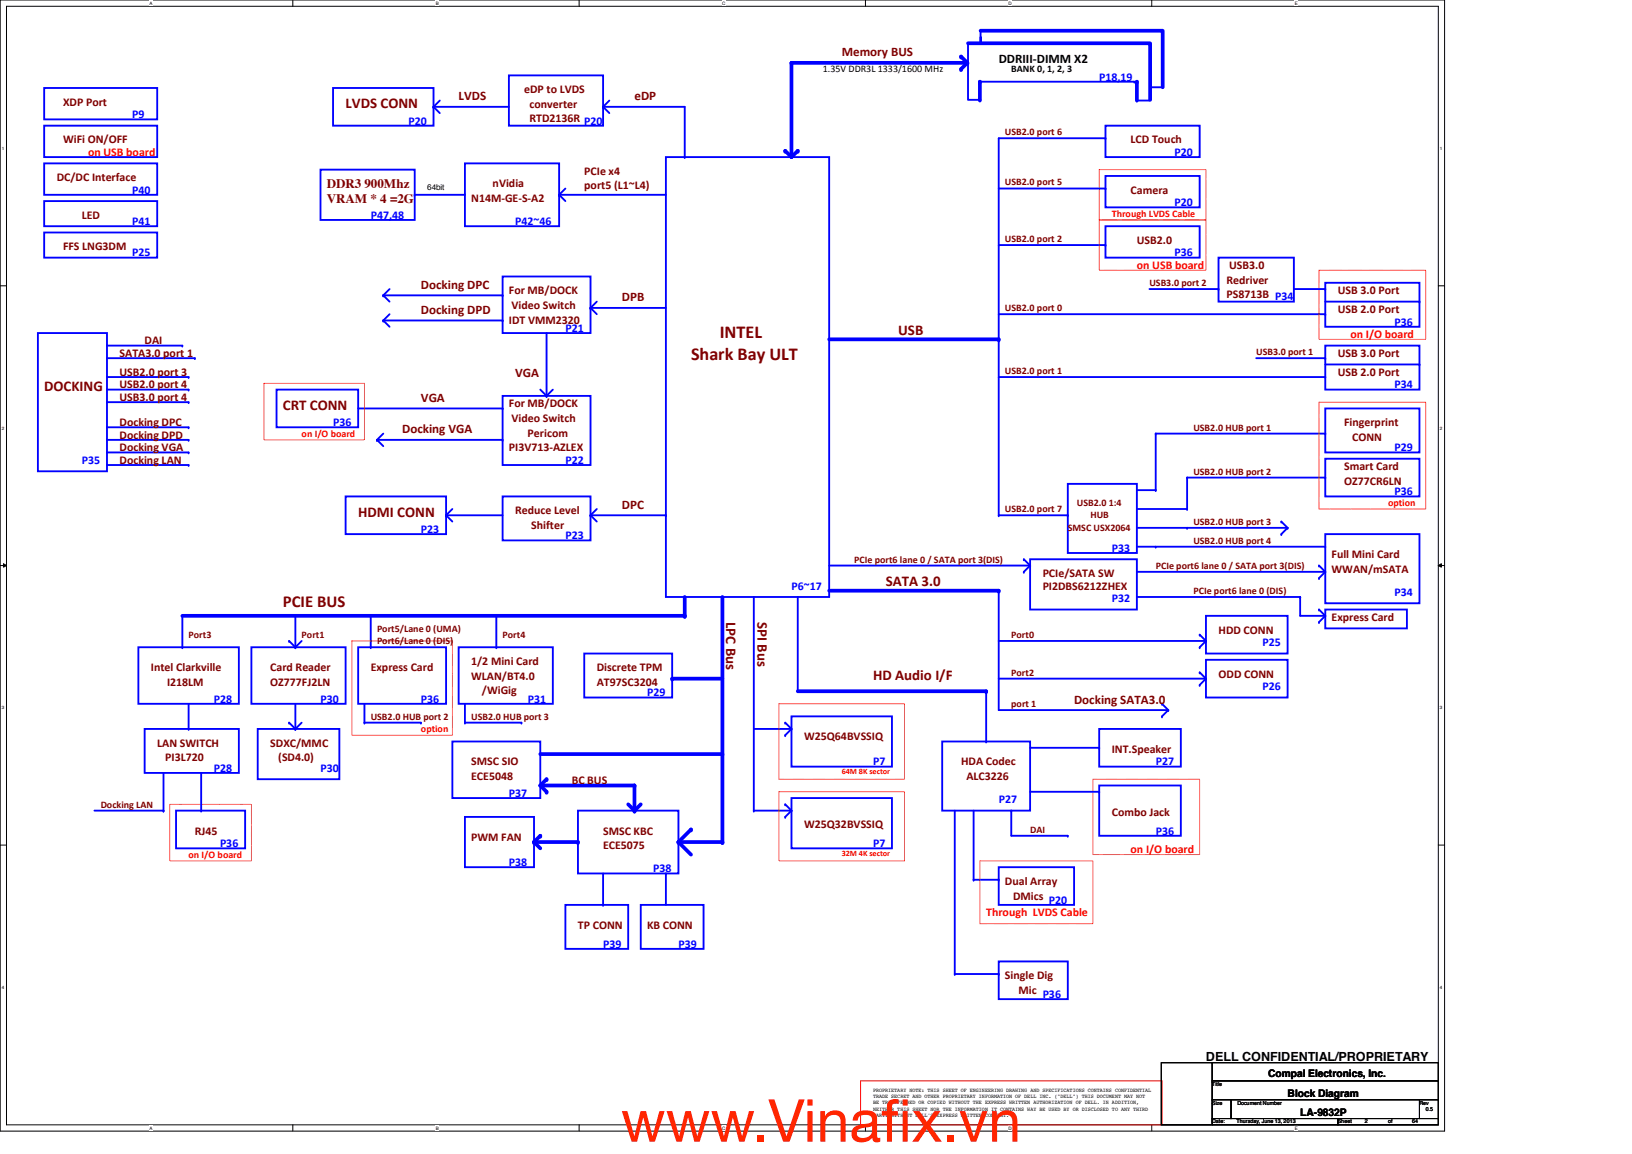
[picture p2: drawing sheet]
<svg xmlns="http://www.w3.org/2000/svg" width="297mm" height="210mm" viewBox="0 0 297 210" stroke-linecap="round" stroke-linejoin="round" font-family="sans-serif">
<defs><g id="words">
<g font-size="10.6" fill="#ff2600">
<text x="113" y="207.7">www.Vinaf</text>
<text x="160.4" y="207.7">ix.vn</text>
</g>
<g font-size="3.3" fill="#800000">
<text x="125.8" y="65.4">Shark Bay ULT</text>
<text x="131" y="61.4">INTEL</text>
</g>
<text font-size="3" fill="#800000" x="51.5" y="110.4">PCIE BUS</text>
<g font-size="2.7" fill="#800000">
<text x="62.9" y="19.7">LVDS CONN</text>
<text x="163.5" y="60.9">USB</text>
<text x="8" y="71.2">DOCKING</text>
<text x="51.5" y="74.6">CRT CONN</text>
<text x="65.2" y="94">HDMI CONN</text>
<text x="161.2" y="106.6">SATA 3.0</text>
<text x="132.2" y="113.2" transform="rotate(90 132.2 113.2)">LPC Bus</text>
<text x="137.9" y="113.2" transform="rotate(90 137.9 113.2)">SPI Bus</text>
<text x="158.9" y="123.7">HD Audio I/F</text>
</g>
<g font-size="2.4" fill="#800000">
<text x="153.2" y="10.2">Memory BUS</text>
<text x="83.5" y="18.2">LVDS</text>
<text x="115.5" y="18.2">eDP</text>
<text x="59.5" y="34.2">DDR3 900Mhz</text>
<text x="59.5" y="36.9">VRAM * 4 =2G</text>
<text x="76.6" y="52.5">Docking DPC</text>
<text x="76.6" y="57.1">Docking DPD</text>
<text x="113.2" y="54.8">DPB</text>
<text x="93.8" y="68.5">VGA</text>
<text x="76.6" y="73.1">VGA</text>
<text x="73.2" y="78.8">Docking VGA</text>
<text x="113.2" y="92.5">DPC</text>
<text x="195.5" y="128">Docking SATA3.0</text>
</g>
<text font-size="2.4" x="181.8" y="11.4">DDRIII-DIMM X2</text>
<text font-size="2.3" x="219.5" y="193">DELL CONFIDENTIAL/PROPRIETARY</text>
<g font-size="2.2" fill="#800000">
<text x="95.4" y="16.9">eDP to LVDS</text>
<text x="11.5" y="19.2">XDP Port</text>
<text x="96.4" y="19.6">converter</text>
<text x="96.4" y="22.3">RTD2136R P20</text>
<text x="11.5" y="26.1">WiFi ON/OFF</text>
<text x="205.8" y="26.1">LCD Touch</text>
<text x="10.3" y="32.9">DC/DC Interface</text>
<text x="89.7" y="34.1">nVidia</text>
<text x="106.3" y="31.8">PCIe x4</text>
<text x="106.3" y="34.5">port5 (L1~L4)</text>
<text x="205.8" y="35.2">Camera</text>
<text x="14.9" y="39.8">LED</text>
<text x="85.8" y="36.7">N14M-GE-S-A2</text>
<text x="11.5" y="45.5">FFS LNG3DM</text>
<text x="206.9" y="44.4">USB2.0</text>
<text x="92.6" y="53.5">For MB/DOCK</text>
<text x="223.2" y="51.6">Redriver</text>
<text x="223.7" y="48.9">USB3.0</text>
<text x="243.5" y="53.5">USB 3.0 Port</text>
<text x="92.6" y="58.8">IDT VMM2320</text>
<text x="93.1" y="56.2">Video Switch</text>
<text x="223.2" y="54.3">PS8713B P34</text>
<text x="243.5" y="56.9">USB 2.0 Port</text>
<text x="21.8" y="64.9">SATA3.0 port 1</text>
<text x="26.3" y="62.7">DAI</text>
<text x="243.5" y="64.9">USB 3.0 Port</text>
<text x="21.8" y="68.4">USB2.0 port 3</text>
<text x="21.8" y="70.7">USB2.0 port 4</text>
<text x="243.5" y="68.4">USB 2.0 Port</text>
<text x="21.8" y="77.5">Docking DPC</text>
<text x="21.8" y="72.9">USB3.0 port 4</text>
<text x="92.6" y="74.1">For MB/DOCK</text>
<text x="93.1" y="76.8">Video Switch</text>
<text x="244.6" y="77.5">Fingerprint</text>
<text x="21.8" y="79.8">Docking DPD</text>
<text x="21.8" y="82.1">Docking VGA</text>
<text x="92.6" y="82.1">PI3V713-AZLEX</text>
<text x="96" y="79.4">Pericom</text>
<text x="246.1" y="80.2">CONN</text>
<text x="21.8" y="84.4">Docking LAN</text>
<text x="244.6" y="85.5">Smart Card</text>
<text x="244.6" y="88.2">OZ77CR6LN</text>
<text x="93.8" y="93.5">Reduce Level</text>
<text x="96.7" y="96.2">Shifter</text>
<text x="242.4" y="101.5">Full Mini Card</text>
<text x="189.8" y="107.2">PI2DBS6212ZHEX</text>
<text x="189.8" y="104.9">PCIe/SATA SW</text>
<text x="242.4" y="104.2">WWAN/mSATA</text>
<text x="242.4" y="112.9">Express Card</text>
<text x="221.8" y="115.2">HDD CONN</text>
<text x="27.5" y="122.1">Intel Clarkville</text>
<text x="30.4" y="124.8">I218LM</text>
<text x="49.2" y="122.1">Card Reader</text>
<text x="49.2" y="124.8">OZ777FJ2LN</text>
<text x="67.5" y="122.1">Express Card</text>
<text x="85.8" y="120.9">1/2 Mini Card</text>
<text x="85.8" y="123.6">WLAN/BT4.0</text>
<text x="108.6" y="122.1">Discrete TPM</text>
<text x="108.6" y="124.8">AT97SC3204</text>
<text x="221.8" y="123.2">ODD CONN</text>
<text x="87.7" y="126.3">/WiGig</text>
<text x="28.6" y="135.8">LAN SWITCH</text>
<text x="49.2" y="135.8">SDXC/MMC</text>
<text x="146.3" y="134.7">W25Q64BVSSIQ</text>
<text x="202.4" y="136.9">INT.Speaker</text>
<text x="30.1" y="138.5">PI3L720</text>
<text x="50.7" y="138.5">(SD4.0)</text>
<text x="85.8" y="139.2">SMSC SIO</text>
<text x="85.8" y="141.9">ECE5048</text>
<text x="104.1" y="142.7">BC BUS</text>
<text x="174.9" y="139.2">HDA Codec</text>
<text x="175.9" y="141.9">ALC3226</text>
<text x="202.4" y="148.4">Combo Jack</text>
<text x="35.5" y="151.8">RJ45</text>
<text x="85.8" y="153">PWM FAN</text>
<text x="109.8" y="151.8">SMSC KBC</text>
<text x="109.8" y="154.5">ECE5075</text>
<text x="146.3" y="150.7">W25Q32BVSSIQ</text>
<text x="182.9" y="161">Dual Array</text>
<text x="184.4" y="163.6">DMics</text>
<text x="105.2" y="169">TP CONN</text>
<text x="117.8" y="169">KB CONN</text>
<text x="182.9" y="178.1">Single Dig</text>
<text x="185.4" y="180.8">Mic</text>
</g>
<g font-size="2.2" fill="#00f">
<text x="200.1" y="14.6">P18,19</text>
<text x="24" y="21.5">P9</text>
<text x="74.3" y="22.6">P20</text>
<text x="213.8" y="28.4">P20</text>
<text x="24" y="35.2">P40</text>
<text x="24" y="40.9">P41</text>
<text x="67.5" y="39.8">P47,48</text>
<text x="93.8" y="40.9">P42~46</text>
<text x="213.8" y="37.5">P20</text>
<text x="24" y="46.7">P25</text>
<text x="213.8" y="46.7">P36</text>
<text x="253.8" y="59.2">P36</text>
<text x="102.9" y="60.4">P21</text>
<text x="253.8" y="70.7">P34</text>
<text x="60.6" y="77.5">P36</text>
<text x="253.8" y="82.1">P29</text>
<text x="14.9" y="84.4">P35</text>
<text x="102.9" y="84.4">P22</text>
<text x="253.8" y="90.1">P36</text>
<text x="76.6" y="96.9">P23</text>
<text x="102.9" y="98.1">P23</text>
<text x="202.4" y="100.4">P33</text>
<text x="144.1" y="107.2">P6~17</text>
<text x="202.4" y="109.5">P32</text>
<text x="253.8" y="108.4">P34</text>
<text x="229.8" y="117.5">P25</text>
<text x="229.8" y="125.5">P26</text>
<text x="38.9" y="127.8">P28</text>
<text x="58.3" y="127.8">P30</text>
<text x="76.6" y="127.8">P36</text>
<text x="96.1" y="127.8">P31</text>
<text x="117.8" y="126.7">P29</text>
<text x="38.9" y="140.4">P28</text>
<text x="58.3" y="140.4">P30</text>
<text x="158.9" y="139.2">P7</text>
<text x="210.4" y="139.2">P27</text>
<text x="92.6" y="144.9">P37</text>
<text x="181.8" y="146.1">P27</text>
<text x="40" y="154.1">P36</text>
<text x="158.9" y="154.1">P7</text>
<text x="210.4" y="151.8">P36</text>
<text x="92.6" y="157.5">P38</text>
<text x="118.9" y="158.7">P38</text>
<text x="190.9" y="164.4">P20</text>
<text x="109.8" y="172.4">P39</text>
<text x="123.5" y="172.4">P39</text>
<text x="189.8" y="181.5">P36</text>
</g>
<g font-size="2.2" fill="#f00">
<text x="16" y="28.4">on USB board</text>
<text x="206.9" y="48.9">on USB board</text>
<text x="245.8" y="61.5">on I/O board</text>
<text x="205.8" y="155.2">on I/O board</text>
<text x="179.5" y="166.7">Through LVDS Cable</text>
</g>
<g font-size="1.9">
<text x="230.8" y="196">Compal Electronics, Inc.</text>
<text x="234.4" y="199.5">Block Diagram</text>
<text x="236.6" y="202.9">LA-9832P</text>
</g>
<g font-size="1.8">
<text x="149.8" y="13.2">1.35V DDR3L 1333/1600 MHz</text>
<text x="184.1" y="13.2">BANK 0, 1, 2, 3</text>
</g>
<g font-size="1.8" fill="#800000">
<text x="182.9" y="24.6">USB2.0 port 6</text>
<text x="182.9" y="33.7">USB2.0 port 5</text>
<text x="182.9" y="44">USB2.0 port 2</text>
<text x="209.2" y="52">USB3.0 port 2</text>
<text x="182.9" y="56.6">USB2.0 port 0</text>
<text x="228.6" y="64.6">USB3.0 port 1</text>
<text x="182.9" y="68">USB2.0 port 1</text>
<text x="217.2" y="78.3">USB2.0 HUB port 1</text>
<text x="217.2" y="86.3">USB2.0 HUB port 2</text>
<text x="182.9" y="93.2">USB2.0 port 7</text>
<text x="196" y="92">USB2.0 1:4</text>
<text x="198.5" y="94.3">HUB</text>
<text x="217.2" y="95.5">USB2.0 HUB port 3</text>
<text x="194.3" y="96.5">SMSC USX2064</text>
<text x="217.2" y="98.9">USB2.0 HUB port 4</text>
<text x="155.5" y="102.3">PCIe port6 lane 0 / SATA port 3(DIS)</text>
<text x="210.4" y="103.5">PCIe port6 lane 0 / SATA port 3(DIS)</text>
<text x="217.2" y="108">PCIe port6 lane 0 (DIS)</text>
<text x="34.3" y="116">Port3</text>
<text x="54.9" y="116">Port1</text>
<text x="68.6" y="114.9">Port5/Lane 0 (UMA)</text>
<text x="68.6" y="117.1">Port6/Lane 0 (DIS)</text>
<text x="91.5" y="116">Port4</text>
<text x="184.1" y="116">Port0</text>
<text x="184.1" y="122.9">Port2</text>
<text x="67.5" y="130.9">USB2.0 HUB port 2</text>
<text x="85.8" y="130.9">USB2.0 HUB port 3</text>
<text x="184.1" y="128.6">port 1</text>
<text x="18.3" y="146.9">Docking LAN</text>
<text x="187.5" y="151.5">DAI</text>
</g>
<g font-size="1.8" fill="#f00">
<text x="202.4" y="39.5">Through LVDS Cable</text>
<text x="54.9" y="79.5">on I/O board</text>
<text x="252.6" y="92">option</text>
<text x="76.6" y="133.2">option</text>
<text x="34.3" y="156">on I/O board</text>
</g>
<text font-size="1.5" x="77.8" y="34.5">64bit</text>
<g font-size="1.5" fill="#f00">
<text x="153.2" y="140.8">64M 8K sector</text>
<text x="153.2" y="155.7">32M 4K sector</text>
</g>
<g font-size="1">
<text x="220.6" y="197.5">Title</text>
<text x="158.9" y="198.6">PROPRIETARY NOTE: THIS SHEET OF ENGINEERING DRAWING AND SPECIFICATIONS CONTAINS CONFIDENTIAL</text>
<text x="158.9" y="199.7">TRADE SECRET AND OTHER PROPRIETARY INFORMATION OF DELL INC. (&quot;DELL&quot;) THIS DOCUMENT MAY NOT</text>
<text x="158.9" y="200.9">BE TRANSFERRED OR COPIED WITHOUT THE EXPRESS WRITTEN AUTHORIZATION OF DELL. IN ADDITION,</text>
<text x="158.9" y="202">NEITHER THIS SHEET NOR THE INFORMATION IT CONTAINS WAY BE USED BY OR DISCLOSED TO ANY THIRD</text>
<text x="158.9" y="203.2">PARTY WITHOUT DELL'S EXPRESS WRITTEN CONSENT.</text>
<text x="220.6" y="200.9">Size</text>
<text x="225.2" y="200.9">Document Number</text>
<text x="258.4" y="200.9">Rev</text>
<text x="259.5" y="202.1">0.5</text>
<text x="220.6" y="204.3">Date:</text>
<text x="225.1" y="204.2">Thursday, June 13, 2013</text>
<text x="243.5" y="204.3">Sheet</text>
<text x="248.4" y="204.2">2</text>
<text x="252.6" y="204.3">of</text>
<text x="257" y="204.2">64</text>
</g>
<g font-size=".8">
<text x="27.2" y=".9">A</text>
<text x="79.3" y=".9">B</text>
<text x="131.4" y=".9">C</text>
<text x="183.6" y=".9">D</text>
<text x="235.7" y=".9">E</text>
<text x=".3" y="27.3">1</text>
<text x="262.1" y="27.3">1</text>
<text x=".3" y="78.1">2</text>
<text x="262.1" y="78.1">2</text>
<text x=".3" y="129">3</text>
<text x="262.1" y="129">3</text>
<text x=".3" y="179.9">4</text>
<text x="262.1" y="179.9">4</text>
<text x="27.2" y="205.5">A</text>
<text x="79.3" y="205.5">B</text>
<text x="131.4" y="205.5">C</text>
<text x="183.6" y="205.5">D</text>
<text x="235.7" y="205.5">E</text>
</g>
</g></defs>
<path d="M0 0h262.9v205.7h-262.9zM1.2 1.1h260.6v203.5h-260.6z" fill="none" stroke="#000" stroke-width=".18"/>
<g fill="#fff">
<path d="M27.2 .1h.6v1h-.6z"/>
<path d="M27.2 204.7h.6v1h-.6z"/>
</g>
<path d="M53.3 0v1.1M53.3 204.6v1.1" fill="none" stroke="#000" stroke-width=".18"/>
<g fill="#fff">
<path d="M79.3 .1h.6v1h-.6z"/>
<path d="M79.3 204.7h.6v1h-.6z"/>
</g>
<path d="M105.4 0v1.1M105.4 204.6v1.1" fill="none" stroke="#000" stroke-width=".18"/>
<g fill="#fff">
<path d="M131.4 .1h.6v1h-.6z"/>
<path d="M131.4 204.7h.6v1h-.6z"/>
</g>
<path d="M157.5 0v1.1M157.5 204.6v1.1" fill="none" stroke="#000" stroke-width=".18"/>
<g fill="#fff">
<path d="M183.6 .1h.5v1h-.5z"/>
<path d="M183.6 204.7h.5v1h-.5z"/>
</g>
<path d="M209.6 0v1.1M209.6 204.6v1.1" fill="none" stroke="#000" stroke-width=".18"/>
<g fill="#fff">
<path d="M235.7 .1h.5v1h-.5z"/>
<path d="M235.7 204.7h.5v1h-.5z"/>
<path d="M.3 26.5h.5v1h-.5z"/>
<path d="M262.1 26.5h.4v1h-.4z"/>
<path d="M.3 77.4h.5v.9h-.5z"/>
<path d="M262.1 77.4h.4v.9h-.4z"/>
</g>
<path d="M0 52h1.2M261.8 52h1.1" fill="none" stroke="#000" stroke-width=".18"/>
<g fill="#fff">
<path d="M.3 128.3h.5v.9h-.5z"/>
<path d="M262.1 128.3h.4v.9h-.4z"/>
</g>
<path d="M0 102.9h1.2M.6 102.5l.6 .4-.6 .3zM261.8 102.9l.5-.4v.7zM261.8 102.9h1.1" fill="none" stroke="#000" stroke-width=".18"/>
<path d="M.6 102.5l.6 .4-.6 .3zM261.8 102.9l.5-.4v.7z" fill="#000"/>
<g fill="#fff">
<path d="M.3 179.1h.5v.9h-.5z"/>
<path d="M262.1 179.1h.4v.9h-.4z"/>
</g>
<path d="M0 153.7h1.2M261.8 153.7h1.1" fill="none" stroke="#000" stroke-width=".18"/>
<path d="M121.2 28.6h29.7v80h-29.7zM177.2 147.4v12.6M200.1 142.9h14.8v9.1h-14.8z" fill="none" stroke="#00f" stroke-width=".34"/>
<path d="M198.9 141.7h19.5v13.7h-19.5z" fill="none" stroke="#f00" stroke-width=".18"/>
<circle cx="177.2" cy="160" r=".17" fill="#00f"/>
<path d="M144.1 11.4h32" fill="none" stroke="#00f" stroke-width=".68"/>
<circle cx="176.1" cy="11.4" r=".34" fill="#00f"/>
<path d="M176.1 11.4l-1.2 1.2" fill="none" stroke="#00f" stroke-width=".68"/>
<circle cx="174.9" cy="12.6" r=".34" fill="#00f"/>
<path d="M174.9 10.3l1.2 1.1" fill="none" stroke="#00f" stroke-width=".68"/>
<circle cx="174.9" cy="10.3" r=".34" fill="#00f"/>
<path d="M219.5 112h14.9v6.9h-14.9zM219.5 120h14.9v6.9h-14.9zM181.8 157.7h13.7v6.9h-13.7zM177.2 160h4.6" fill="none" stroke="#00f" stroke-width=".34"/>
<circle cx="181.8" cy="160" r=".17" fill="#00f"/>
<path d="M178.3 156.6h20.6v11.4h-20.6z" fill="none" stroke="#f00" stroke-width=".18"/>
<path d="M187.5 136h12.6" fill="none" stroke="#00f" stroke-width=".34"/>
<circle cx="200.1" cy="136" r=".17" fill="#00f"/>
<path d="M179.5 125.7v9.2M200.1 132.6h14.8v6.8h-14.8z" fill="none" stroke="#00f" stroke-width=".34"/>
<circle cx="179.5" cy="134.9" r=".17" fill="#00f"/>
<path d="M171.5 134.9h16v12.5h-16zM184.1 147.4v4.6" fill="none" stroke="#00f" stroke-width=".34"/>
<circle cx="184.1" cy="147.4" r=".17" fill="#00f"/>
<path d="M184.1 152h10.2" fill="none" stroke="#00f" stroke-width=".34"/>
<circle cx="194.3" cy="152" r=".17" fill="#00f"/>
<path d="M178.5 5.6h33.1v10.3" fill="none" stroke="#00f" stroke-width=".68"/>
<path d="M176.2 7.9v10.3h2.3M178.5 5.6v2.3v-1.2M209.3 15.9h2.3" fill="none" stroke="#00f" stroke-width=".34"/>
<circle cx="209.3" cy="15.9" r=".17" fill="#00f"/>
<path d="M176.2 7.9h33.1v10.3" fill="none" stroke="#00f" stroke-width=".68"/>
<path d="M206.9 18.3h2.3" fill="none" stroke="#00f" stroke-width=".34"/>
<circle cx="206.9" cy="18.3" r=".17" fill="#00f"/>
<path d="M178.3 14.9h28.2" fill="none" stroke="#00f" stroke-width=".34"/>
<circle cx="206.5" cy="14.9" r=".17" fill="#00f"/>
<path d="M150.9 61.7h30.9" fill="none" stroke="#00f" stroke-width=".68"/>
<circle cx="181.8" cy="61.7" r=".34" fill="#00f"/>
<path d="M178.3 14.9v3.4" fill="none" stroke="#00f" stroke-width=".68"/>
<circle cx="178.3" cy="14.9" r=".34" fill="#00f"/>
<path d="M206.9 14.9v3.4" fill="none" stroke="#00f" stroke-width=".68"/>
<circle cx="206.9" cy="14.9" r=".34" fill="#00f"/>
<path d="M150.9 107.4h30.9" fill="none" stroke="#00f" stroke-width=".68"/>
<circle cx="181.8" cy="107.4" r=".34" fill="#00f"/>
<path d="M181.8 116.6h37.7" fill="none" stroke="#00f" stroke-width=".34"/>
<circle cx="219.5" cy="116.6" r=".17" fill="#00f"/>
<path d="M181.8 107.4v21.8" fill="none" stroke="#00f" stroke-width=".34"/>
<circle cx="181.8" cy="107.4" r=".17" fill="#00f"/>
<path d="M145.2 125.7h34.3" fill="none" stroke="#00f" stroke-width=".68"/>
<circle cx="179.5" cy="125.7" r=".34" fill="#00f"/>
<path d="M187.5 144h12.6" fill="none" stroke="#00f" stroke-width=".34"/>
<circle cx="200.1" cy="144" r=".17" fill="#00f"/>
<path d="M142.9 146.3l1.2 1.1M144.1 145.2h18.2v9.1h-18.2z" fill="none" stroke="#00f" stroke-width=".34"/>
<circle cx="142.9" cy="146.3" r=".17" fill="#00f"/>
<path d="M144.1 147.4l-1.2 1.2" fill="none" stroke="#00f" stroke-width=".34"/>
<circle cx="142.9" cy="148.6" r=".17" fill="#00f"/>
<path d="M137.2 147.4h6.9" fill="none" stroke="#00f" stroke-width=".34"/>
<circle cx="144.1" cy="147.4" r=".17" fill="#00f"/>
<path d="M137.2 108.6v38.8" fill="none" stroke="#00f" stroke-width=".34"/>
<circle cx="137.2" cy="147.4" r=".17" fill="#00f"/>
<path d="M200.1 30.9h19.4v9.1h-19.4zM141.8 144h22.8v12.6h-22.8zM156.6 196.6h54.9v8h-54.9z" fill="none" stroke="#f00" stroke-width=".18"/>
<path d="M181.8 25.1v68.6M201.2 32h17.2v5.7h-17.2z" fill="none" stroke="#00f" stroke-width=".34"/>
<circle cx="181.8" cy="93.7" r=".17" fill="#00f"/>
<path d="M209.2 52.6h12.6M241.2 51.4h17.2v8h-17.2z" fill="none" stroke="#00f" stroke-width=".34"/>
<circle cx="221.8" cy="52.6" r=".17" fill="#00f"/>
<path d="M241.2 66.3h17.2" fill="none" stroke="#00f" stroke-width=".34"/>
<circle cx="258.4" cy="66.3" r=".17" fill="#00f"/>
<path d="M228.6 65.2h12.6M241.2 62.9h17.2v8h-17.2z" fill="none" stroke="#00f" stroke-width=".34"/>
<circle cx="241.2" cy="65.2" r=".17" fill="#00f"/>
<path d="M241.2 54.9h17.2" fill="none" stroke="#00f" stroke-width=".34"/>
<circle cx="258.4" cy="54.9" r=".17" fill="#00f"/>
<path d="M144.1 11.4v17.2" fill="none" stroke="#00f" stroke-width=".68"/>
<circle cx="144.1" cy="11.4" r=".34" fill="#00f"/>
<path d="M142.9 27.4l1.2 1.2" fill="none" stroke="#00f" stroke-width=".68"/>
<circle cx="142.9" cy="27.4" r=".34" fill="#00f"/>
<path d="M145.2 27.4l-1.1 1.2" fill="none" stroke="#00f" stroke-width=".68"/>
<circle cx="145.2" cy="27.4" r=".34" fill="#00f"/>
<path d="M97.2 153.2h8" fill="none" stroke="#00f" stroke-width=".68"/>
<circle cx="105.2" cy="153.2" r=".34" fill="#00f"/>
<path d="M98.3 152l-1.1 1.2" fill="none" stroke="#00f" stroke-width=".68"/>
<circle cx="98.3" cy="152" r=".34" fill="#00f"/>
<path d="M97.2 153.2l1.1 1.1" fill="none" stroke="#00f" stroke-width=".68"/>
<circle cx="97.2" cy="153.2" r=".34" fill="#00f"/>
<path d="M121.2 158.9v5.7" fill="none" stroke="#00f" stroke-width=".34"/>
<circle cx="121.2" cy="158.9" r=".17" fill="#00f"/>
<path d="M82.3 134.9h16v10.3h-16z" fill="none" stroke="#00f" stroke-width=".34"/>
<path d="M115.5 142.9v4.5M123.5 153.2h8" fill="none" stroke="#00f" stroke-width=".68"/>
<circle cx="131.5" cy="153.2" r=".34" fill="#00f"/>
<path d="M123.5 153.2l2.3 2.2" fill="none" stroke="#00f" stroke-width=".68"/>
<circle cx="123.5" cy="153.2" r=".34" fill="#00f"/>
<path d="M125.8 150.9l-2.3 2.3" fill="none" stroke="#00f" stroke-width=".68"/>
<circle cx="125.8" cy="150.9" r=".34" fill="#00f"/>
<path d="M84.6 148.6h12.6v9.1h-12.6z" fill="none" stroke="#00f" stroke-width=".34"/>
<path d="M98.3 137.2h33.2" fill="none" stroke="#00f" stroke-width=".68"/>
<circle cx="131.5" cy="137.2" r=".34" fill="#00f"/>
<path d="M109.8 158.9v5.7" fill="none" stroke="#00f" stroke-width=".34"/>
<circle cx="109.8" cy="164.6" r=".17" fill="#00f"/>
<path d="M106.3 118.9h16v8h-16zM105.2 147.4h18.3v11.5h-18.3z" fill="none" stroke="#00f" stroke-width=".34"/>
<path d="M122.3 123.4h9.2" fill="none" stroke="#00f" stroke-width=".68"/>
<circle cx="122.3" cy="123.4" r=".34" fill="#00f"/>
<path d="M131.5 108.6v44.6" fill="none" stroke="#00f" stroke-width=".68"/>
<circle cx="131.5" cy="153.2" r=".34" fill="#00f"/>
<path d="M102.9 164.6h11.4v8h-11.4zM116.6 164.6h11.5v8h-11.5z" fill="none" stroke="#00f" stroke-width=".34"/>
<path d="M124.6 108.6v3.4" fill="none" stroke="#00f" stroke-width=".68"/>
<circle cx="124.6" cy="112" r=".34" fill="#00f"/>
<path d="M114.3 146.3l1.2 1.1" fill="none" stroke="#00f" stroke-width=".68"/>
<circle cx="115.5" cy="147.4" r=".34" fill="#00f"/>
<path d="M116.6 146.3l-1.1 1.1" fill="none" stroke="#00f" stroke-width=".68"/>
<circle cx="115.5" cy="147.4" r=".34" fill="#00f"/>
<path d="M99.5 141.7l-1.2 1.2" fill="none" stroke="#00f" stroke-width=".68"/>
<circle cx="99.5" cy="141.7" r=".34" fill="#00f"/>
<path d="M98.3 142.9l1.2 1.1" fill="none" stroke="#00f" stroke-width=".68"/>
<circle cx="99.5" cy="144" r=".34" fill="#00f"/>
<path d="M98.3 142.9h17.2" fill="none" stroke="#00f" stroke-width=".68"/>
<circle cx="115.5" cy="142.9" r=".34" fill="#00f"/>
<path d="M33.2 112h91.4" fill="none" stroke="#00f" stroke-width=".68"/>
<circle cx="124.6" cy="112" r=".34" fill="#00f"/>
<path d="M8 16h20.6v5.7h-20.6zM8 22.9h20.6v5.7h-20.6zM8 29.7h20.6v5.7h-20.6zM8 36.6h20.6v4.5h-20.6zM8 42.3h20.6v4.6h-20.6zM19.5 77.7h14.8" fill="none" stroke="#00f" stroke-width=".34"/>
<circle cx="34.3" cy="77.7" r=".17" fill="#00f"/>
<path d="M6.9 60.6h12.6v25.1h-12.6zM19.5 70.9h14.8" fill="none" stroke="#00f" stroke-width=".34"/>
<circle cx="34.3" cy="70.9" r=".17" fill="#00f"/>
<path d="M19.5 73.2h14.8" fill="none" stroke="#00f" stroke-width=".34"/>
<circle cx="34.3" cy="73.2" r=".17" fill="#00f"/>
<path d="M19.5 68.6h14.8" fill="none" stroke="#00f" stroke-width=".34"/>
<circle cx="34.3" cy="68.6" r=".17" fill="#00f"/>
<path d="M19.5 62.9h13.7" fill="none" stroke="#00f" stroke-width=".34"/>
<circle cx="33.2" cy="62.9" r=".17" fill="#00f"/>
<path d="M19.5 65.2h16" fill="none" stroke="#00f" stroke-width=".34"/>
<circle cx="35.5" cy="65.2" r=".17" fill="#00f"/>
<path d="M19.5 80h14.8" fill="none" stroke="#00f" stroke-width=".34"/>
<circle cx="34.3" cy="80" r=".17" fill="#00f"/>
<path d="M19.5 82.3h14.8" fill="none" stroke="#00f" stroke-width=".34"/>
<circle cx="34.3" cy="82.3" r=".17" fill="#00f"/>
<path d="M90.3 112v5.7" fill="none" stroke="#00f" stroke-width=".34"/>
<circle cx="90.3" cy="117.7" r=".17" fill="#00f"/>
<path d="M84.6 131.4h10.3" fill="none" stroke="#00f" stroke-width=".34"/>
<circle cx="94.9" cy="131.4" r=".17" fill="#00f"/>
<path d="M84.6 128v3.4" fill="none" stroke="#00f" stroke-width=".34"/>
<circle cx="84.6" cy="131.4" r=".17" fill="#00f"/>
<path d="M25.2 117.7h18.3v10.3h-18.3zM83.5 117.7h17.1v10.3h-17.1zM34.3 128v4.6" fill="none" stroke="#00f" stroke-width=".34"/>
<circle cx="34.3" cy="132.6" r=".17" fill="#00f"/>
<path d="M33.2 112v5.7" fill="none" stroke="#00f" stroke-width=".34"/>
<circle cx="33.2" cy="117.7" r=".17" fill="#00f"/>
<path d="M26.3 132.6h17.2v8h-17.2zM32 147.4h12.6v6.9h-12.6zM36.6 140.6v6.8" fill="none" stroke="#00f" stroke-width=".34"/>
<path d="M30.9 146.3h14.9v10.3h-14.9z" fill="none" stroke="#f00" stroke-width=".18"/>
<circle cx="36.6" cy="147.4" r=".17" fill="#00f"/>
<path d="M29.8 140.6v6.8" fill="none" stroke="#00f" stroke-width=".34"/>
<circle cx="29.8" cy="147.4" r=".17" fill="#00f"/>
<path d="M17.2 147.4h12.6" fill="none" stroke="#00f" stroke-width=".34"/>
<circle cx="29.8" cy="147.4" r=".17" fill="#00f"/>
<path d="M145.2 108.6v17.1" fill="none" stroke="#00f" stroke-width=".34"/>
<circle cx="145.2" cy="125.7" r=".17" fill="#00f"/>
<path d="M67.5 112v5.7" fill="none" stroke="#00f" stroke-width=".34"/>
<circle cx="67.5" cy="117.7" r=".17" fill="#00f"/>
<path d="M66.3 131.4h10.3" fill="none" stroke="#00f" stroke-width=".34"/>
<circle cx="76.6" cy="131.4" r=".17" fill="#00f"/>
<path d="M66.3 128v3.4" fill="none" stroke="#00f" stroke-width=".34"/>
<circle cx="66.3" cy="131.4" r=".17" fill="#00f"/>
<path d="M78.9 19.4h13.7M65.2 117.7h16v10.3h-16z" fill="none" stroke="#00f" stroke-width=".34"/>
<circle cx="78.9" cy="19.4" r=".17" fill="#00f"/>
<path d="M78.9 19.4l1.1 1.2" fill="none" stroke="#00f" stroke-width=".34"/>
<circle cx="78.9" cy="19.4" r=".17" fill="#00f"/>
<path d="M80 18.3l-1.1 1.1" fill="none" stroke="#00f" stroke-width=".34"/>
<circle cx="78.9" cy="19.4" r=".17" fill="#00f"/>
<path d="M60.6 16h18.3v6.9h-18.3zM92.6 13.7h17.2v9.2h-17.2zM109.8 19.4h14.8" fill="none" stroke="#00f" stroke-width=".34"/>
<circle cx="109.8" cy="19.4" r=".17" fill="#00f"/>
<path d="M110.9 18.3l-1.1 1.1" fill="none" stroke="#00f" stroke-width=".34"/>
<circle cx="109.8" cy="19.4" r=".17" fill="#00f"/>
<path d="M109.8 19.4l1.1 1.2" fill="none" stroke="#00f" stroke-width=".34"/>
<circle cx="109.8" cy="19.4" r=".17" fill="#00f"/>
<path d="M75.5 35.4h9.1" fill="none" stroke="#00f" stroke-width=".34"/>
<circle cx="75.5" cy="35.4" r=".17" fill="#00f"/>
<path d="M58.3 30.9h17.2v9.1h-17.2zM84.6 29.7h17.2v11.4h-17.2zM101.8 35.4h19.4" fill="none" stroke="#00f" stroke-width=".34"/>
<circle cx="101.8" cy="35.4" r=".17" fill="#00f"/>
<path d="M102.9 34.3l-1.1 1.1" fill="none" stroke="#00f" stroke-width=".34"/>
<circle cx="101.8" cy="35.4" r=".17" fill="#00f"/>
<path d="M101.8 35.4l1.1 1.2" fill="none" stroke="#00f" stroke-width=".34"/>
<circle cx="101.8" cy="35.4" r=".17" fill="#00f"/>
<path d="M62.9 90.3h18.3v6.9h-18.3zM82.3 92.6l-1.1 1.1" fill="none" stroke="#00f" stroke-width=".34"/>
<circle cx="81.2" cy="93.7" r=".17" fill="#00f"/>
<path d="M81.2 93.7l1.1 1.2" fill="none" stroke="#00f" stroke-width=".34"/>
<circle cx="81.2" cy="93.7" r=".17" fill="#00f"/>
<path d="M81.2 93.7h10.3" fill="none" stroke="#00f" stroke-width=".34"/>
<circle cx="81.2" cy="93.7" r=".17" fill="#00f"/>
<path d="M99.5 60.6v11.4" fill="none" stroke="#00f" stroke-width=".34"/>
<circle cx="99.5" cy="72" r=".17" fill="#00f"/>
<path d="M100.6 70.9l-1.1 1.1" fill="none" stroke="#00f" stroke-width=".34"/>
<circle cx="99.5" cy="72" r=".17" fill="#00f"/>
<path d="M98.3 70.9l1.2 1.1" fill="none" stroke="#00f" stroke-width=".34"/>
<circle cx="99.5" cy="72" r=".17" fill="#00f"/>
<path d="M107.5 56h13.7" fill="none" stroke="#00f" stroke-width=".34"/>
<circle cx="107.5" cy="56" r=".17" fill="#00f"/>
<path d="M108.6 54.9l-1.1 1.1" fill="none" stroke="#00f" stroke-width=".34"/>
<circle cx="107.5" cy="56" r=".17" fill="#00f"/>
<path d="M107.5 56l1.1 1.1" fill="none" stroke="#00f" stroke-width=".34"/>
<circle cx="107.5" cy="56" r=".17" fill="#00f"/>
<path d="M69.8 58.3h21.7M91.5 50.3h16v10.3h-16zM91.5 90.3h16v8h-16z" fill="none" stroke="#00f" stroke-width=".34"/>
<circle cx="91.5" cy="58.3" r=".17" fill="#00f"/>
<path d="M70.9 57.1l-1.1 1.2" fill="none" stroke="#00f" stroke-width=".34"/>
<circle cx="69.8" cy="58.3" r=".17" fill="#00f"/>
<path d="M69.8 58.3l1.1 1.1" fill="none" stroke="#00f" stroke-width=".34"/>
<circle cx="69.8" cy="58.3" r=".17" fill="#00f"/>
<path d="M124.6 19.4v9.2" fill="none" stroke="#00f" stroke-width=".34"/>
<circle cx="124.6" cy="28.6" r=".17" fill="#00f"/>
<path d="M107.5 93.7h13.7" fill="none" stroke="#00f" stroke-width=".34"/>
<circle cx="121.2" cy="93.7" r=".17" fill="#00f"/>
<path d="M107.5 93.7l1.1 1.2" fill="none" stroke="#00f" stroke-width=".34"/>
<circle cx="107.5" cy="93.7" r=".17" fill="#00f"/>
<path d="M108.6 92.6l-1.1 1.1" fill="none" stroke="#00f" stroke-width=".34"/>
<circle cx="107.5" cy="93.7" r=".17" fill="#00f"/>
<path d="M50.3 70.9h14.9v6.8h-14.9zM65.2 74.3h26.3M91.5 72h16v12.6h-16z" fill="none" stroke="#00f" stroke-width=".34"/>
<circle cx="91.5" cy="74.3" r=".17" fill="#00f"/>
<path d="M68.6 80h22.9" fill="none" stroke="#00f" stroke-width=".34"/>
<circle cx="91.5" cy="80" r=".17" fill="#00f"/>
<path d="M69.8 78.9l-1.2 1.1" fill="none" stroke="#00f" stroke-width=".34"/>
<circle cx="68.6" cy="80" r=".17" fill="#00f"/>
<path d="M68.6 80l1.2 1.2" fill="none" stroke="#00f" stroke-width=".34"/>
<circle cx="68.6" cy="80" r=".17" fill="#00f"/>
<path d="M218.4 115.4l1.1 1.2" fill="none" stroke="#00f" stroke-width=".34"/>
<circle cx="218.4" cy="115.4" r=".17" fill="#00f"/>
<path d="M219.5 116.6l-1.1 1.1" fill="none" stroke="#00f" stroke-width=".34"/>
<circle cx="218.4" cy="117.7" r=".17" fill="#00f"/>
<path d="M181.8 123.4h37.7" fill="none" stroke="#00f" stroke-width=".34"/>
<circle cx="219.5" cy="123.4" r=".17" fill="#00f"/>
<path d="M218.4 122.3l1.1 1.1" fill="none" stroke="#00f" stroke-width=".34"/>
<circle cx="218.4" cy="122.3" r=".17" fill="#00f"/>
<path d="M219.5 123.4l-1.1 1.2" fill="none" stroke="#00f" stroke-width=".34"/>
<circle cx="218.4" cy="124.6" r=".17" fill="#00f"/>
<path d="M137.2 132.6h6.9M144.1 130.3h18.2v9.1h-18.2z" fill="none" stroke="#00f" stroke-width=".34"/>
<circle cx="144.1" cy="132.6" r=".17" fill="#00f"/>
<path d="M144.1 132.6l-1.2 1.1" fill="none" stroke="#00f" stroke-width=".34"/>
<circle cx="142.9" cy="133.7" r=".17" fill="#00f"/>
<path d="M142.9 131.4l1.2 1.2" fill="none" stroke="#00f" stroke-width=".34"/>
<circle cx="142.9" cy="131.4" r=".17" fill="#00f"/>
<path d="M141.8 128h22.8v13.7h-22.8z" fill="none" stroke="#f00" stroke-width=".18"/>
<path d="M52.6 116.6l1.2 1.1" fill="none" stroke="#00f" stroke-width=".34"/>
<circle cx="52.6" cy="116.6" r=".17" fill="#00f"/>
<path d="M54.9 116.6l-1.1 1.1" fill="none" stroke="#00f" stroke-width=".34"/>
<circle cx="53.8" cy="117.7" r=".17" fill="#00f"/>
<path d="M52.6 131.4l1.2 1.2" fill="none" stroke="#00f" stroke-width=".34"/>
<circle cx="52.6" cy="131.4" r=".17" fill="#00f"/>
<path d="M54.9 131.4l-1.1 1.2" fill="none" stroke="#00f" stroke-width=".34"/>
<circle cx="53.8" cy="132.6" r=".17" fill="#00f"/>
<path d="M45.8 117.7h17.1v10.3h-17.1zM53.8 112v5.7" fill="none" stroke="#00f" stroke-width=".34"/>
<circle cx="53.8" cy="117.7" r=".17" fill="#00f"/>
<path d="M53.8 128v4.6" fill="none" stroke="#00f" stroke-width=".34"/>
<circle cx="53.8" cy="132.6" r=".17" fill="#00f"/>
<path d="M181.8 57.1h59.4M46.9 132.6h14.9v9.1h-14.9z" fill="none" stroke="#00f" stroke-width=".34"/>
<path d="M48 69.7h18.3v10.3h-18.3z" fill="none" stroke="#f00" stroke-width=".18"/>
<circle cx="241.2" cy="57.1" r=".17" fill="#00f"/>
<path d="M181.8 68.6h59.4" fill="none" stroke="#00f" stroke-width=".34"/>
<circle cx="241.2" cy="68.6" r=".17" fill="#00f"/>
<path d="M181.8 129.2h30.8" fill="none" stroke="#00f" stroke-width=".34"/>
<circle cx="212.6" cy="129.2" r=".17" fill="#00f"/>
<path d="M211.5 128l1.1 1.2" fill="none" stroke="#00f" stroke-width=".34"/>
<circle cx="211.5" cy="128" r=".17" fill="#00f"/>
<path d="M212.6 129.2l-1.1 1.1" fill="none" stroke="#00f" stroke-width=".34"/>
<circle cx="211.5" cy="130.3" r=".17" fill="#00f"/>
<path d="M181.8 44.6h19.4" fill="none" stroke="#00f" stroke-width=".34"/>
<circle cx="201.2" cy="44.6" r=".17" fill="#00f"/>
<path d="M240.1 49.1h19.4v12.6h-19.4zM64 116.6h18.3v17.1h-18.3z" fill="none" stroke="#f00" stroke-width=".18"/>
<path d="M221.8 46.9h13.7v8h-13.7zM235.5 52.6h5.7" fill="none" stroke="#00f" stroke-width=".34"/>
<circle cx="241.2" cy="52.6" r=".17" fill="#00f"/>
<path d="M181.8 93.7h12.5" fill="none" stroke="#00f" stroke-width=".34"/>
<circle cx="194.3" cy="93.7" r=".17" fill="#00f"/>
<path d="M210.4 78.9h30.8M241.2 74.3h17.2v8h-17.2zM194.3 88h12.6v12.6h-12.6z" fill="none" stroke="#00f" stroke-width=".34"/>
<circle cx="241.2" cy="78.9" r=".17" fill="#00f"/>
<path d="M216.1 86.9h25.1" fill="none" stroke="#00f" stroke-width=".34"/>
<circle cx="241.2" cy="86.9" r=".17" fill="#00f"/>
<path d="M216.1 86.9v5.7" fill="none" stroke="#00f" stroke-width=".34"/>
<circle cx="216.1" cy="86.9" r=".17" fill="#00f"/>
<path d="M206.9 92.6h9.2" fill="none" stroke="#00f" stroke-width=".34"/>
<circle cx="216.1" cy="92.6" r=".17" fill="#00f"/>
<path d="M206.9 99.4h3.5" fill="none" stroke="#00f" stroke-width=".34"/>
<circle cx="210.4" cy="99.4" r=".17" fill="#00f"/>
<path d="M200.1 40h19.4v9.1h-19.4zM240.1 73.2h19.4v19.4h-19.4z" fill="none" stroke="#f00" stroke-width=".18"/>
<path d="M69.8 53.7h21.7M201.2 41.1h17.2v5.8h-17.2zM241.2 83.4h17.2v6.9h-17.2z" fill="none" stroke="#00f" stroke-width=".34"/>
<circle cx="91.5" cy="53.7" r=".17" fill="#00f"/>
<path d="M69.8 53.7l1.1 1.2" fill="none" stroke="#00f" stroke-width=".34"/>
<circle cx="69.8" cy="53.7" r=".17" fill="#00f"/>
<path d="M70.9 52.6l-1.1 1.1" fill="none" stroke="#00f" stroke-width=".34"/>
<circle cx="69.8" cy="53.7" r=".17" fill="#00f"/>
<path d="M173.8 147.4v29.8" fill="none" stroke="#00f" stroke-width=".34"/>
<circle cx="173.8" cy="177.2" r=".17" fill="#00f"/>
<path d="M173.8 177.2h8M181.8 174.9h12.5v6.8h-12.5z" fill="none" stroke="#00f" stroke-width=".34"/>
<circle cx="181.8" cy="177.2" r=".17" fill="#00f"/>
<path d="M19.5 84.6h14.8" fill="none" stroke="#00f" stroke-width=".34"/>
<circle cx="34.3" cy="84.6" r=".17" fill="#00f"/>
<path d="M181.8 25.1h19.4M201.2 22.9h17.2v5.7h-17.2z" fill="none" stroke="#00f" stroke-width=".34"/>
<circle cx="201.2" cy="25.1" r=".17" fill="#00f"/>
<path d="M181.8 34.3h19.4" fill="none" stroke="#00f" stroke-width=".34"/>
<circle cx="201.2" cy="34.3" r=".17" fill="#00f"/>
<path d="M210.4 78.9v10.3" fill="none" stroke="#00f" stroke-width=".34"/>
<circle cx="210.4" cy="78.9" r=".17" fill="#00f"/>
<path d="M206.9 89.2h3.5" fill="none" stroke="#00f" stroke-width=".34"/>
<circle cx="210.4" cy="89.2" r=".17" fill="#00f"/>
<path d="M210.4 99.4h30.8" fill="none" stroke="#00f" stroke-width=".34"/>
<circle cx="241.2" cy="99.4" r=".17" fill="#00f"/>
<path d="M216.1 96h18.3" fill="none" stroke="#00f" stroke-width=".34"/>
<circle cx="234.4" cy="96" r=".17" fill="#00f"/>
<path d="M206.9 96h9.2M241.2 97.2h17.2v12.5h-17.2z" fill="none" stroke="#00f" stroke-width=".34"/>
<circle cx="216.1" cy="96" r=".17" fill="#00f"/>
<path d="M233.2 94.9l1.2 1.1M187.5 101.7h19.4v9.2h-19.4z" fill="none" stroke="#00f" stroke-width=".34"/>
<circle cx="233.2" cy="94.9" r=".17" fill="#00f"/>
<path d="M234.4 96l-1.2 1.2" fill="none" stroke="#00f" stroke-width=".34"/>
<circle cx="233.2" cy="97.2" r=".17" fill="#00f"/>
<path d="M186.3 101.7l1.2 1.2" fill="none" stroke="#00f" stroke-width=".34"/>
<circle cx="186.3" cy="101.7" r=".17" fill="#00f"/>
<path d="M150.9 102.9h36.6" fill="none" stroke="#00f" stroke-width=".34"/>
<circle cx="187.5" cy="102.9" r=".17" fill="#00f"/>
<path d="M187.5 102.9l-1.2 1.1" fill="none" stroke="#00f" stroke-width=".34"/>
<circle cx="186.3" cy="104" r=".17" fill="#00f"/>
<path d="M240.1 102.9l1.1 1.1" fill="none" stroke="#00f" stroke-width=".34"/>
<circle cx="240.1" cy="102.9" r=".17" fill="#00f"/>
<path d="M241.2 104l-1.1 1.2" fill="none" stroke="#00f" stroke-width=".34"/>
<circle cx="240.1" cy="105.2" r=".17" fill="#00f"/>
<path d="M206.9 104h34.3" fill="none" stroke="#00f" stroke-width=".34"/>
<circle cx="241.2" cy="104" r=".17" fill="#00f"/>
<path d="M241.2 112l-1.1 1.2" fill="none" stroke="#00f" stroke-width=".34"/>
<circle cx="240.1" cy="113.2" r=".17" fill="#00f"/>
<path d="M240.1 110.9l1.1 1.1" fill="none" stroke="#00f" stroke-width=".34"/>
<circle cx="240.1" cy="110.9" r=".17" fill="#00f"/>
<path d="M206.9 108.6h29.7" fill="none" stroke="#00f" stroke-width=".34"/>
<circle cx="236.6" cy="108.6" r=".17" fill="#00f"/>
<path d="M236.6 108.6v3.4M241.2 110.9h14.9v3.4h-14.9z" fill="none" stroke="#00f" stroke-width=".34"/>
<circle cx="236.6" cy="108.6" r=".17" fill="#00f"/>
<path d="M236.6 112h4.6" fill="none" stroke="#00f" stroke-width=".34"/>
<circle cx="241.2" cy="112" r=".17" fill="#00f"/>
<path d="M211.4 193.3h9.2v11.3h-9.2zM220.6 193.3h41.2v3.3h-41.2zM220.6 196.6h41.2v3.4h-41.2zM220.6 200h3.5v3.5h-3.5zM220.6 203.5h22.9v1.1h-22.9zM224.1 200h34.3v3.5h-34.3zM243.5 203.5h18.3v1.1h-18.3zM258.4 200h3.4v3.5h-3.4z" fill="none" stroke="#000" stroke-width=".18"/>
<use href="#words"/>
</svg>
